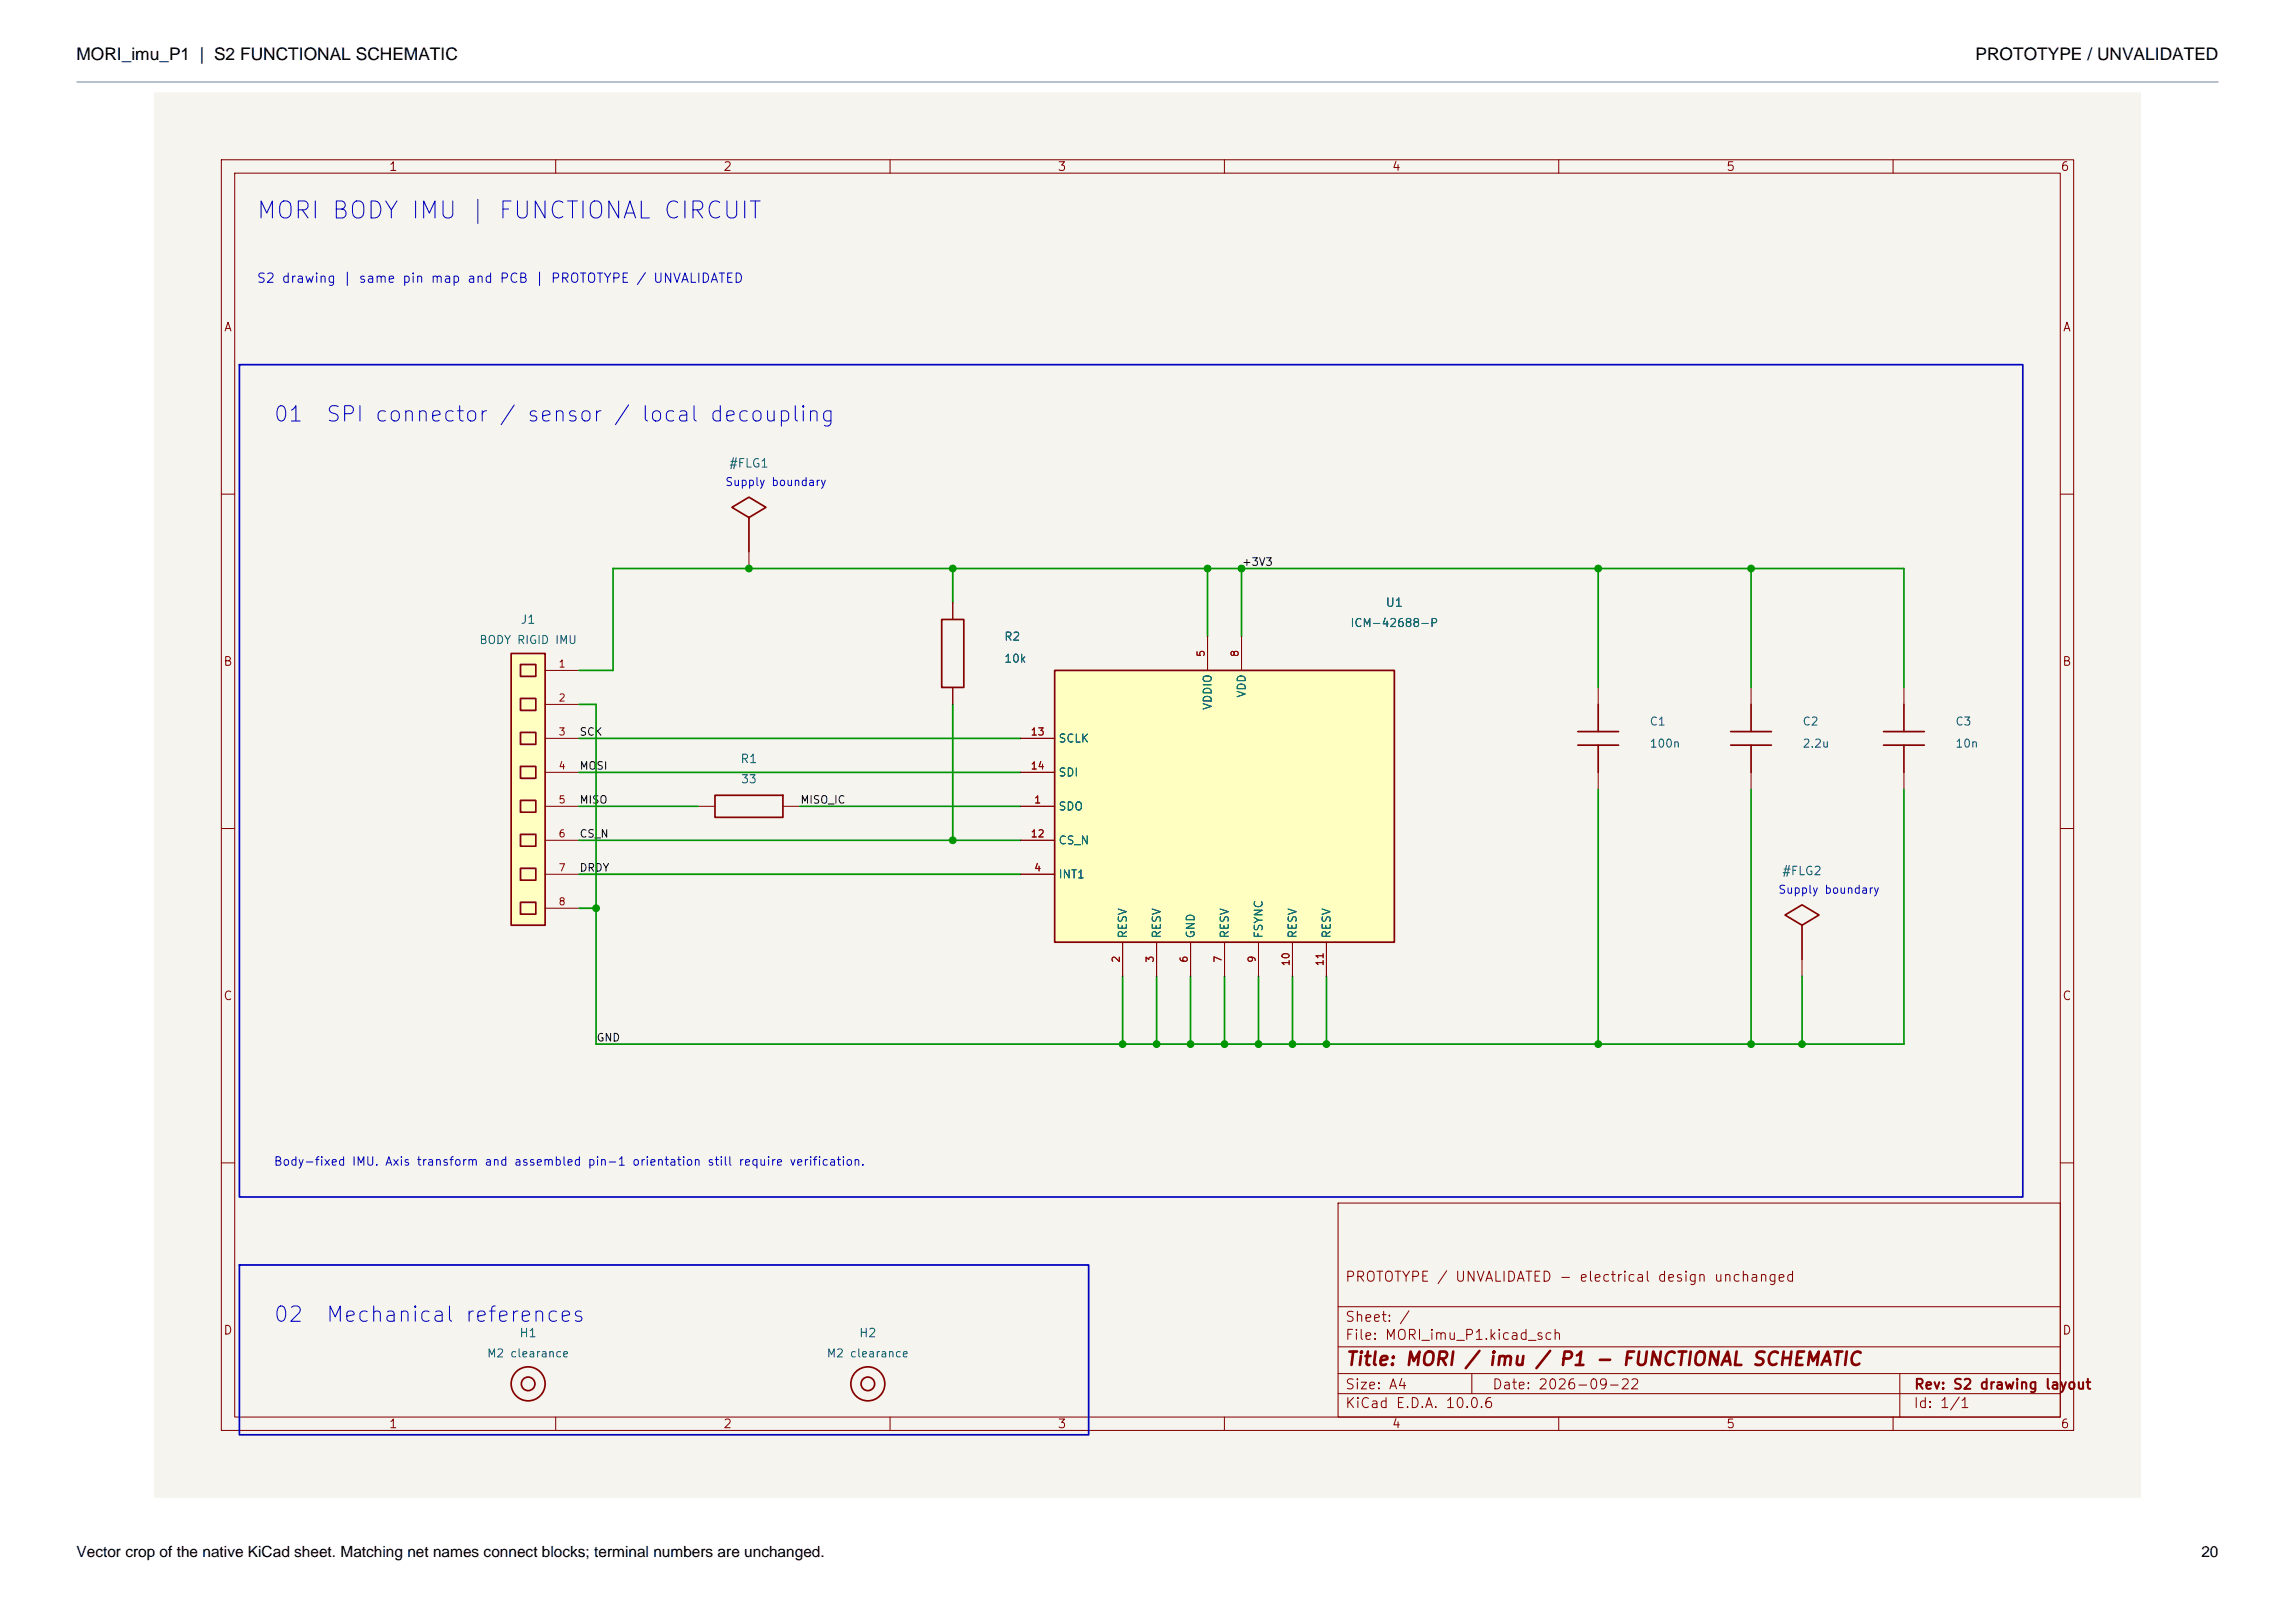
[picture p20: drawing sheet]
<svg xmlns="http://www.w3.org/2000/svg" width="420mm" height="297mm" viewBox="0 0 420 297" stroke-linecap="round" stroke-linejoin="round" font-family="sans-serif">
<defs><g id="words">
<g font-size="3.2">
<text x="14" y="11">MORI_imu_P1 | S2 FUNCTIONAL SCHEMATIC</text>
<text x="361.5" y="11">PROTOTYPE / UNVALIDATED</text>
</g>
<text font-size="3.1" fill="#0000c2" x="46.7" y="40.8">MORI BODY IMU | FUNCTIONAL CIRCUIT</text>
<g font-size="2.8" fill="#0000c2">
<text x="49.9" y="77.9">01</text>
<text x="59.5" y="77.9">SPI connector / sensor / local decoupling</text>
<text x="49.9" y="242.6">02</text>
<text x="59.5" y="242.6">Mechanical references</text>
</g>
<g font-size="2.8">
<text x="14" y="285">Vector crop of the native KiCad sheet. Matching net names connect blocks; terminal numbers are unchanged.</text>
<text x="402.9" y="285">20</text>
</g>
<text font-size="2.5" fill="#840000" x="246.1" y="250.5">Title: MORI / imu / P1 - FUNCTIONAL SCHEMATIC</text>
<g font-size="1.8" fill="#840000">
<text x="246" y="235">PROTOTYPE / UNVALIDATED - electrical design unchanged</text>
<text x="246" y="245.7">File: MORI_imu_P1.kicad_sch</text>
<text x="246" y="242.4">Sheet: /</text>
<text x="246" y="254.7">Size: A4</text>
<text x="273" y="254.7">Date: 2026-09-22</text>
<text x="350.2" y="254.7">Rev: S2 drawing layout</text>
<text x="246" y="258.1">KiCad E.D.A. 10.0.6</text>
<text x="350.1" y="258.1">Id: 1/1</text>
</g>
<text font-size="1.7" fill="#0000c2" x="46.9" y="52.2">S2 drawing | same pin map and PCB | PROTOTYPE / UNVALIDATED</text>
<g font-size="1.6" fill="#840000">
<text x="71.1" y="31.7">1</text>
<text x="132.3" y="31.7">2</text>
<text x="193.4" y="31.7">3</text>
<text x="254.6" y="31.7">4</text>
<text x="315.8" y="31.7">5</text>
<text x="377" y="31.7">6</text>
<text x="40.9" y="61">A</text>
<text x="377.4" y="61">A</text>
<text x="40.8" y="122.2">B</text>
<text x="377.3" y="122.2">B</text>
<text x="40.8" y="183.4">C</text>
<text x="377.3" y="183.4">C</text>
<text x="40.8" y="244.6">D</text>
<text x="377.3" y="244.6">D</text>
<text x="71.1" y="261.7">1</text>
<text x="132.3" y="261.7">2</text>
<text x="193.4" y="261.7">3</text>
<text x="254.6" y="261.7">4</text>
<text x="315.8" y="261.7">5</text>
<text x="377" y="261.7">6</text>
</g>
<g font-size="1.6" fill="#006464">
<text x="133.3" y="85.9">#FLG1</text>
<text x="253.5" y="111.4">U1</text>
<text x="95.2" y="114.5">J1</text>
<text x="135.4" y="140">R1</text>
<text x="326" y="160.5">#FLG2</text>
<text x="94.9" y="245.1">H1</text>
<text x="157.1" y="245.1">H2</text>
</g>
<text font-size="1.6" fill="#0000c2" x="50" y="213.7">Body-fixed IMU. Axis transform and assembled pin-1 orientation still require verification.</text>
<g font-size="1.5" fill="#0000c2">
<text x="132.6" y="89.3">Supply boundary</text>
<text x="325.3" y="163.9">Supply boundary</text>
</g>
<g font-size="1.5" fill="#006464">
<text x="87.6" y="118.2">BODY RIGID IMU</text>
<text x="183.7" y="117.6">R2</text>
<text x="247" y="115.1">ICM-42688-P</text>
<text x="183.7" y="121.6">10k</text>
<text x="222.1" y="130" transform="rotate(-90 222.1 130)">VDDIO</text>
<text x="228.3" y="127.8" transform="rotate(-90 228.3 127.8)">VDD</text>
<text x="193.6" y="136.2">SCLK</text>
<text x="301.8" y="137.2">100n</text>
<text x="301.8" y="133.1">C1</text>
<text x="329.8" y="133.1">C2</text>
<text x="329.8" y="137.2">2.2u</text>
<text x="357.7" y="137.2">10n</text>
<text x="357.7" y="133.1">C3</text>
<text x="135.5" y="143.7">33</text>
<text x="193.6" y="142.5">SDI</text>
<text x="193.6" y="148.7">SDO</text>
<text x="193.6" y="154.9">CS_N</text>
<text x="193.6" y="161.1">INT1</text>
<text x="206.6" y="171.8" transform="rotate(-90 206.6 171.8)">RESV</text>
<text x="212.8" y="171.8" transform="rotate(-90 212.8 171.8)">RESV</text>
<text x="219" y="171.8" transform="rotate(-90 219 171.8)">GND</text>
<text x="225.2" y="171.8" transform="rotate(-90 225.2 171.8)">RESV</text>
<text x="231.4" y="171.8" transform="rotate(-90 231.4 171.8)">FSYNC</text>
<text x="237.6" y="171.8" transform="rotate(-90 237.6 171.8)">RESV</text>
<text x="243.9" y="171.8" transform="rotate(-90 243.9 171.8)">RESV</text>
<text x="89" y="248.8">M2 clearance</text>
<text x="151.2" y="248.8">M2 clearance</text>
</g>
<g font-size="1.4" fill="#0f0f0f">
<text x="227.2" y="103.9">+3V3</text>
<text x="106" y="135">SCK</text>
<text x="106" y="141.2">MOSI</text>
<text x="106" y="147.4">MISO</text>
<text x="146.4" y="147.4">MISO_IC</text>
<text x="106" y="153.6">CS_N</text>
<text x="106" y="159.8">DRDY</text>
<text x="109.1" y="190.9">GND</text>
</g>
<g font-size="1.3" fill="#a90000">
<text x="102.1" y="122.5">1</text>
<text x="220.8" y="120.3" transform="rotate(-90 220.8 120.3)">5</text>
<text x="227" y="120.3" transform="rotate(-90 227 120.3)">8</text>
<text x="102.1" y="128.7">2</text>
<text x="102.1" y="134.9">3</text>
<text x="188.5" y="134.9">13</text>
<text x="102.1" y="141.1">4</text>
<text x="188.5" y="141.1">14</text>
<text x="102.1" y="147.3">5</text>
<text x="189.1" y="147.3">1</text>
<text x="102.1" y="153.6">6</text>
<text x="188.5" y="153.6">12</text>
<text x="102.1" y="159.8">7</text>
<text x="189.1" y="159.8">4</text>
<text x="102.1" y="166">8</text>
<text x="205.2" y="176.3" transform="rotate(-90 205.2 176.3)">2</text>
<text x="211.5" y="176.3" transform="rotate(-90 211.5 176.3)">3</text>
<text x="217.7" y="176.3" transform="rotate(-90 217.7 176.3)">6</text>
<text x="223.9" y="176.3" transform="rotate(-90 223.9 176.3)">7</text>
<text x="230.1" y="176.3" transform="rotate(-90 230.1 176.3)">9</text>
<text x="236.3" y="176.9" transform="rotate(-90 236.3 176.9)">10</text>
<text x="242.5" y="176.9" transform="rotate(-90 242.5 176.9)">11</text>
</g>
</g></defs>
<path d="M28.3 17h363.4v257h-363.4z" fill="#f5f4ef" stroke="#f5f4ef" stroke-width=".18"/>
<g fill="none" stroke="#840000" stroke-width=".19">
<path d="M40.5 29.2h339v232.6h-339zM43 31.7h334v227.6h-334zM101.7 29.2v2.5M162.9 29.2v2.5M224.1 29.2v2.5M285.3 29.2v2.5M346.4 29.2v2.5M40.5 90.4h2.5M377 90.4h2.5M137.1 100.9v3.1M174.4 110.3v3.1M174.4 125.8v3.1"/>
<path d="M292.5 125.8v3.1M320.5 125.8v3.1M348.4 125.8v3.1M40.5 151.6h2.5M127.7 147.6h3.1M143.3 147.6h3.1M292.5 141.3v3.1M320.5 141.3v3.1M348.4 141.3v3.1M377 151.6h2.5M329.8 175.5v3.1M40.5 212.8h2.5"/>
<path d="M377 212.8h2.5M244.9 220.2h132.1v39.1h-132.1zM244.9 239.1h132.1M101.7 259.3v2.5M162.9 259.3v2.5M224.1 259.3v2.5M244.9 255h132.1M244.9 251.4h132.1M244.9 246.5h132.1M269.4 251.4v3.6M285.3 259.3v2.5M346.4 259.3v2.5"/>
<path d="M347.7 251.4v7.9"/>
</g>
<g fill="none" stroke="#840000" stroke-width=".31">
<path d="M137.1 94.7l3.1-1.9-3.1-1.8-3.1 1.8 3.1 1.9v6.2M172.3 113.4h4.1v12.4h-4.1zM288.8 133.9h7.4M288.8 136.4h7.4M292.5 128.9v5M292.5 136.4v4.9M316.7 133.9h7.5M316.7 136.4h7.5M320.5 128.9v5M320.5 136.4v4.9M344.7 133.9h7.5M344.7 136.4h7.5"/>
<path d="M348.4 128.9v5M348.4 136.4v4.9M130.8 145.5h12.5v4.1h-12.5zM329.8 169.3l3.1-1.9-3.1-1.8-3.1 1.8 3.1 1.9v6.2"/>
<circle cx="96.7" cy="253.2" r="3.1"/>
<circle cx="96.7" cy="253.2" r="1.24"/>
<circle cx="158.8" cy="253.2" r="3.1"/>
<circle cx="158.8" cy="253.2" r="1.24"/>
</g>
<g fill="#ffffc2">
<path d="M93.5 119.6h6.3v49.7h-6.3z"/>
<path d="M95.3 121.6h2.8v2.2h-2.8z"/>
<path d="M95.3 127.8h2.8v2.2h-2.8z"/>
<path d="M95.3 134h2.8v2.2h-2.8z"/>
<path d="M95.3 140.2h2.8v2.2h-2.8z"/>
<path d="M95.3 146.5h2.8v2.1h-2.8z"/>
<path d="M95.3 152.7h2.8v2.2h-2.8z"/>
<path d="M95.3 158.9h2.8v2.2h-2.8z"/>
<path d="M95.3 165.1h2.8v2.2h-2.8z"/>
</g>
<path d="M93.5 119.6h6.3v49.7h-6.3zM95.3 121.6h2.8v2.2h-2.8zM95.3 127.8h2.8v2.2h-2.8zM95.3 134h2.8v2.2h-2.8zM95.3 140.2h2.8v2.2h-2.8zM95.3 146.5h2.8v2.1h-2.8zM95.3 152.7h2.8v2.2h-2.8zM95.3 158.9h2.8v2.2h-2.8zM95.3 165.1h2.8v2.2h-2.8z" fill="none" stroke="#840000" stroke-width=".31"/>
<path d="M99.8 122.7h6.2M99.8 128.9h6.2M99.8 135.1h6.2M99.8 141.3h6.2M99.8 147.6h6.2M99.8 153.8h6.2M99.8 160h6.2M99.8 166.2h6.2" fill="none" stroke="#840000" stroke-width=".19"/>
<path d="M193 122.7h62.2v49.7h-62.2z" fill="#ffffc2"/>
<path d="M193 122.7h62.2v49.7h-62.2z" fill="none" stroke="#840000" stroke-width=".31"/>
<g fill="none" stroke="#840000" stroke-width=".19">
<path d="M174.4 110.3v3.1M221 116.5v6.2M227.2 116.5v6.2M174.4 125.8v3.1M186.8 135.1h6.2M186.8 147.6h6.2M186.8 160h6.2M186.8 153.8h6.2M186.8 141.3h6.2M205.4 172.4v6.2M211.7 172.4v6.2M217.9 172.4v6.2"/>
<path d="M224.1 172.4v6.2M230.3 172.4v6.2M236.5 172.4v6.2M242.7 172.4v6.2"/>
</g>
<g fill="none" stroke="#009600" stroke-width=".31">
<path d="M174.4 104v6.3M221 104v12.5M227.2 104v12.5M292.5 104v21.8M320.5 104v21.8M106 128.9h3.1v62.2h239.3v-46.7M106 122.7h6.2v-18.7h236.2v21.8M106 135.1h80.8M174.4 128.9v24.9M106 147.6h21.7M106 141.3h80.8M106 153.8h80.8"/>
<path d="M106 160h80.8M146.4 147.6h40.4M292.5 144.4v46.7M320.5 144.4v46.7M106 166.2h3.1M205.4 178.6v12.5M211.7 178.6v12.5M217.9 178.6v12.5M224.1 178.6v12.5M230.3 178.6v12.5M236.5 178.6v12.5M242.7 178.6v12.5"/>
<path d="M329.8 178.6v12.5"/>
</g>
<path d="M43.8 66.7h326.4v152.3h-326.4zM43.8 231.5h155.4v31.1h-155.4z" fill="none" stroke="#0000c2" stroke-width=".31"/>
<g fill="#009600" stroke="#009600" stroke-width=".18">
<circle cx="174.4" cy="104" r=".62"/>
<circle cx="227.2" cy="104" r=".62"/>
<circle cx="221" cy="104" r=".62"/>
<circle cx="137.1" cy="104" r=".62"/>
<circle cx="236.5" cy="191.1" r=".62"/>
<circle cx="242.7" cy="191.1" r=".62"/>
<circle cx="230.3" cy="191.1" r=".62"/>
<circle cx="109.1" cy="166.2" r=".62"/>
<circle cx="205.4" cy="191.1" r=".62"/>
<circle cx="174.4" cy="153.8" r=".62"/>
<circle cx="224.1" cy="191.1" r=".62"/>
<circle cx="211.7" cy="191.1" r=".62"/>
<circle cx="217.9" cy="191.1" r=".62"/>
<circle cx="292.5" cy="104" r=".62"/>
<circle cx="320.5" cy="104" r=".62"/>
<circle cx="329.8" cy="191.1" r=".62"/>
<circle cx="320.5" cy="191.1" r=".62"/>
<circle cx="292.5" cy="191.1" r=".62"/>
</g>
<path d="M14 15h392" fill="none" stroke="#b3bfcc" stroke-width=".35"/>
<use href="#words"/>
</svg>
